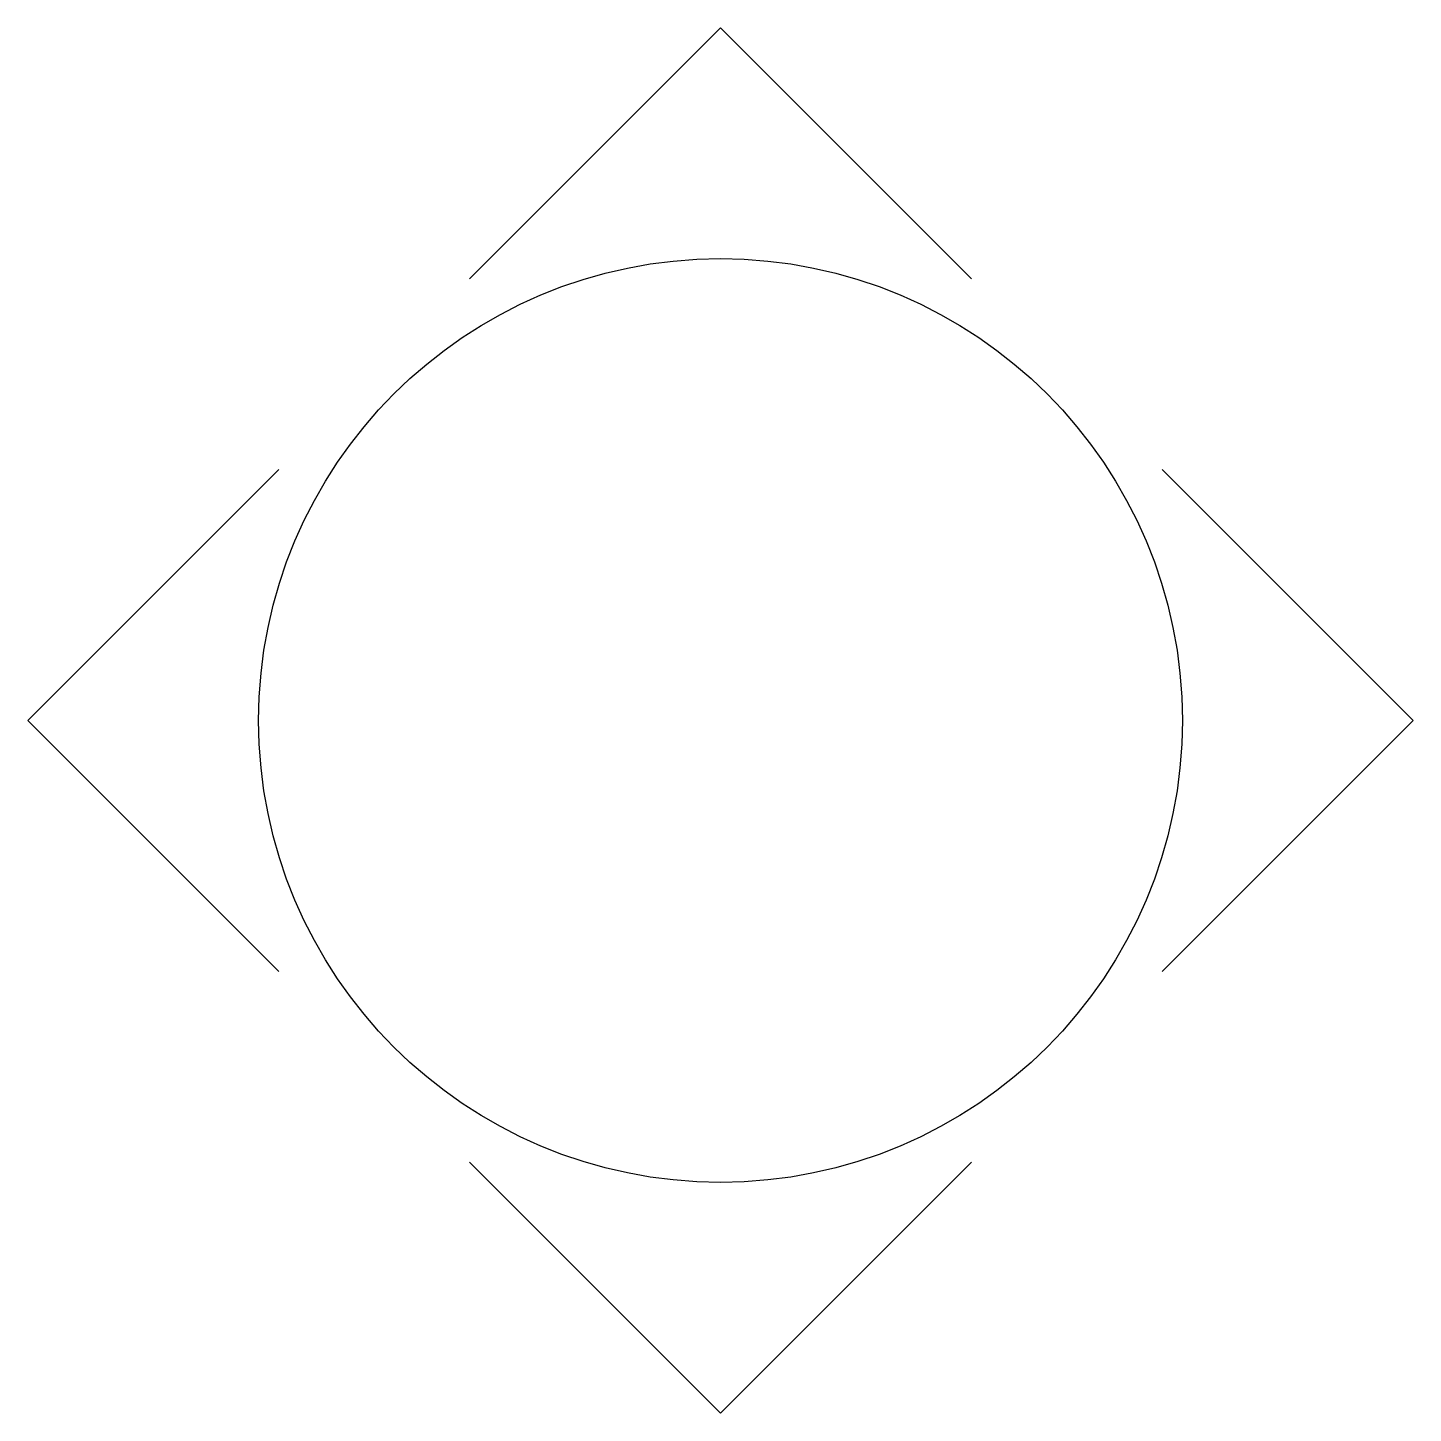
# Model space of a CAD drawing. Extents: x -0.75 to 0.75, y -0.75 to 0.75.
import ezdxf

# ---------------------------------------------------------------- set-up
doc = ezdxf.new("R2010")
doc.units = 0
doc.header["$MEASUREMENT"] = 0
doc.layers.get('0').update_dxf_attribs({"linetype": 'CONTINUOUS'})

msp = doc.modelspace()

# ---------------------------------------------------------------- linework, layer by layer
at = {"color": 0}
for p, q in [((-0.2719, 0.4781), (0, 0.75)), ((0.2719, 0.4781), (0, 0.75)), ((-0.75, 0), (-0.4781, 0.2719)), ((0.75, 0), (0.4781, 0.2719)), ((-0.4781, -0.2719), (-0.75, 0)), ((0.4781, -0.2719), (0.75, 0)), ((0, -0.75), (-0.2719, -0.4781)), ((0, -0.75), (0.2719, -0.4781))]:
    msp.add_line(p, q, dxfattribs=at)
msp.add_circle((0, 0), 0.5, dxfattribs=at)

doc.saveas('drawing.dxf')
